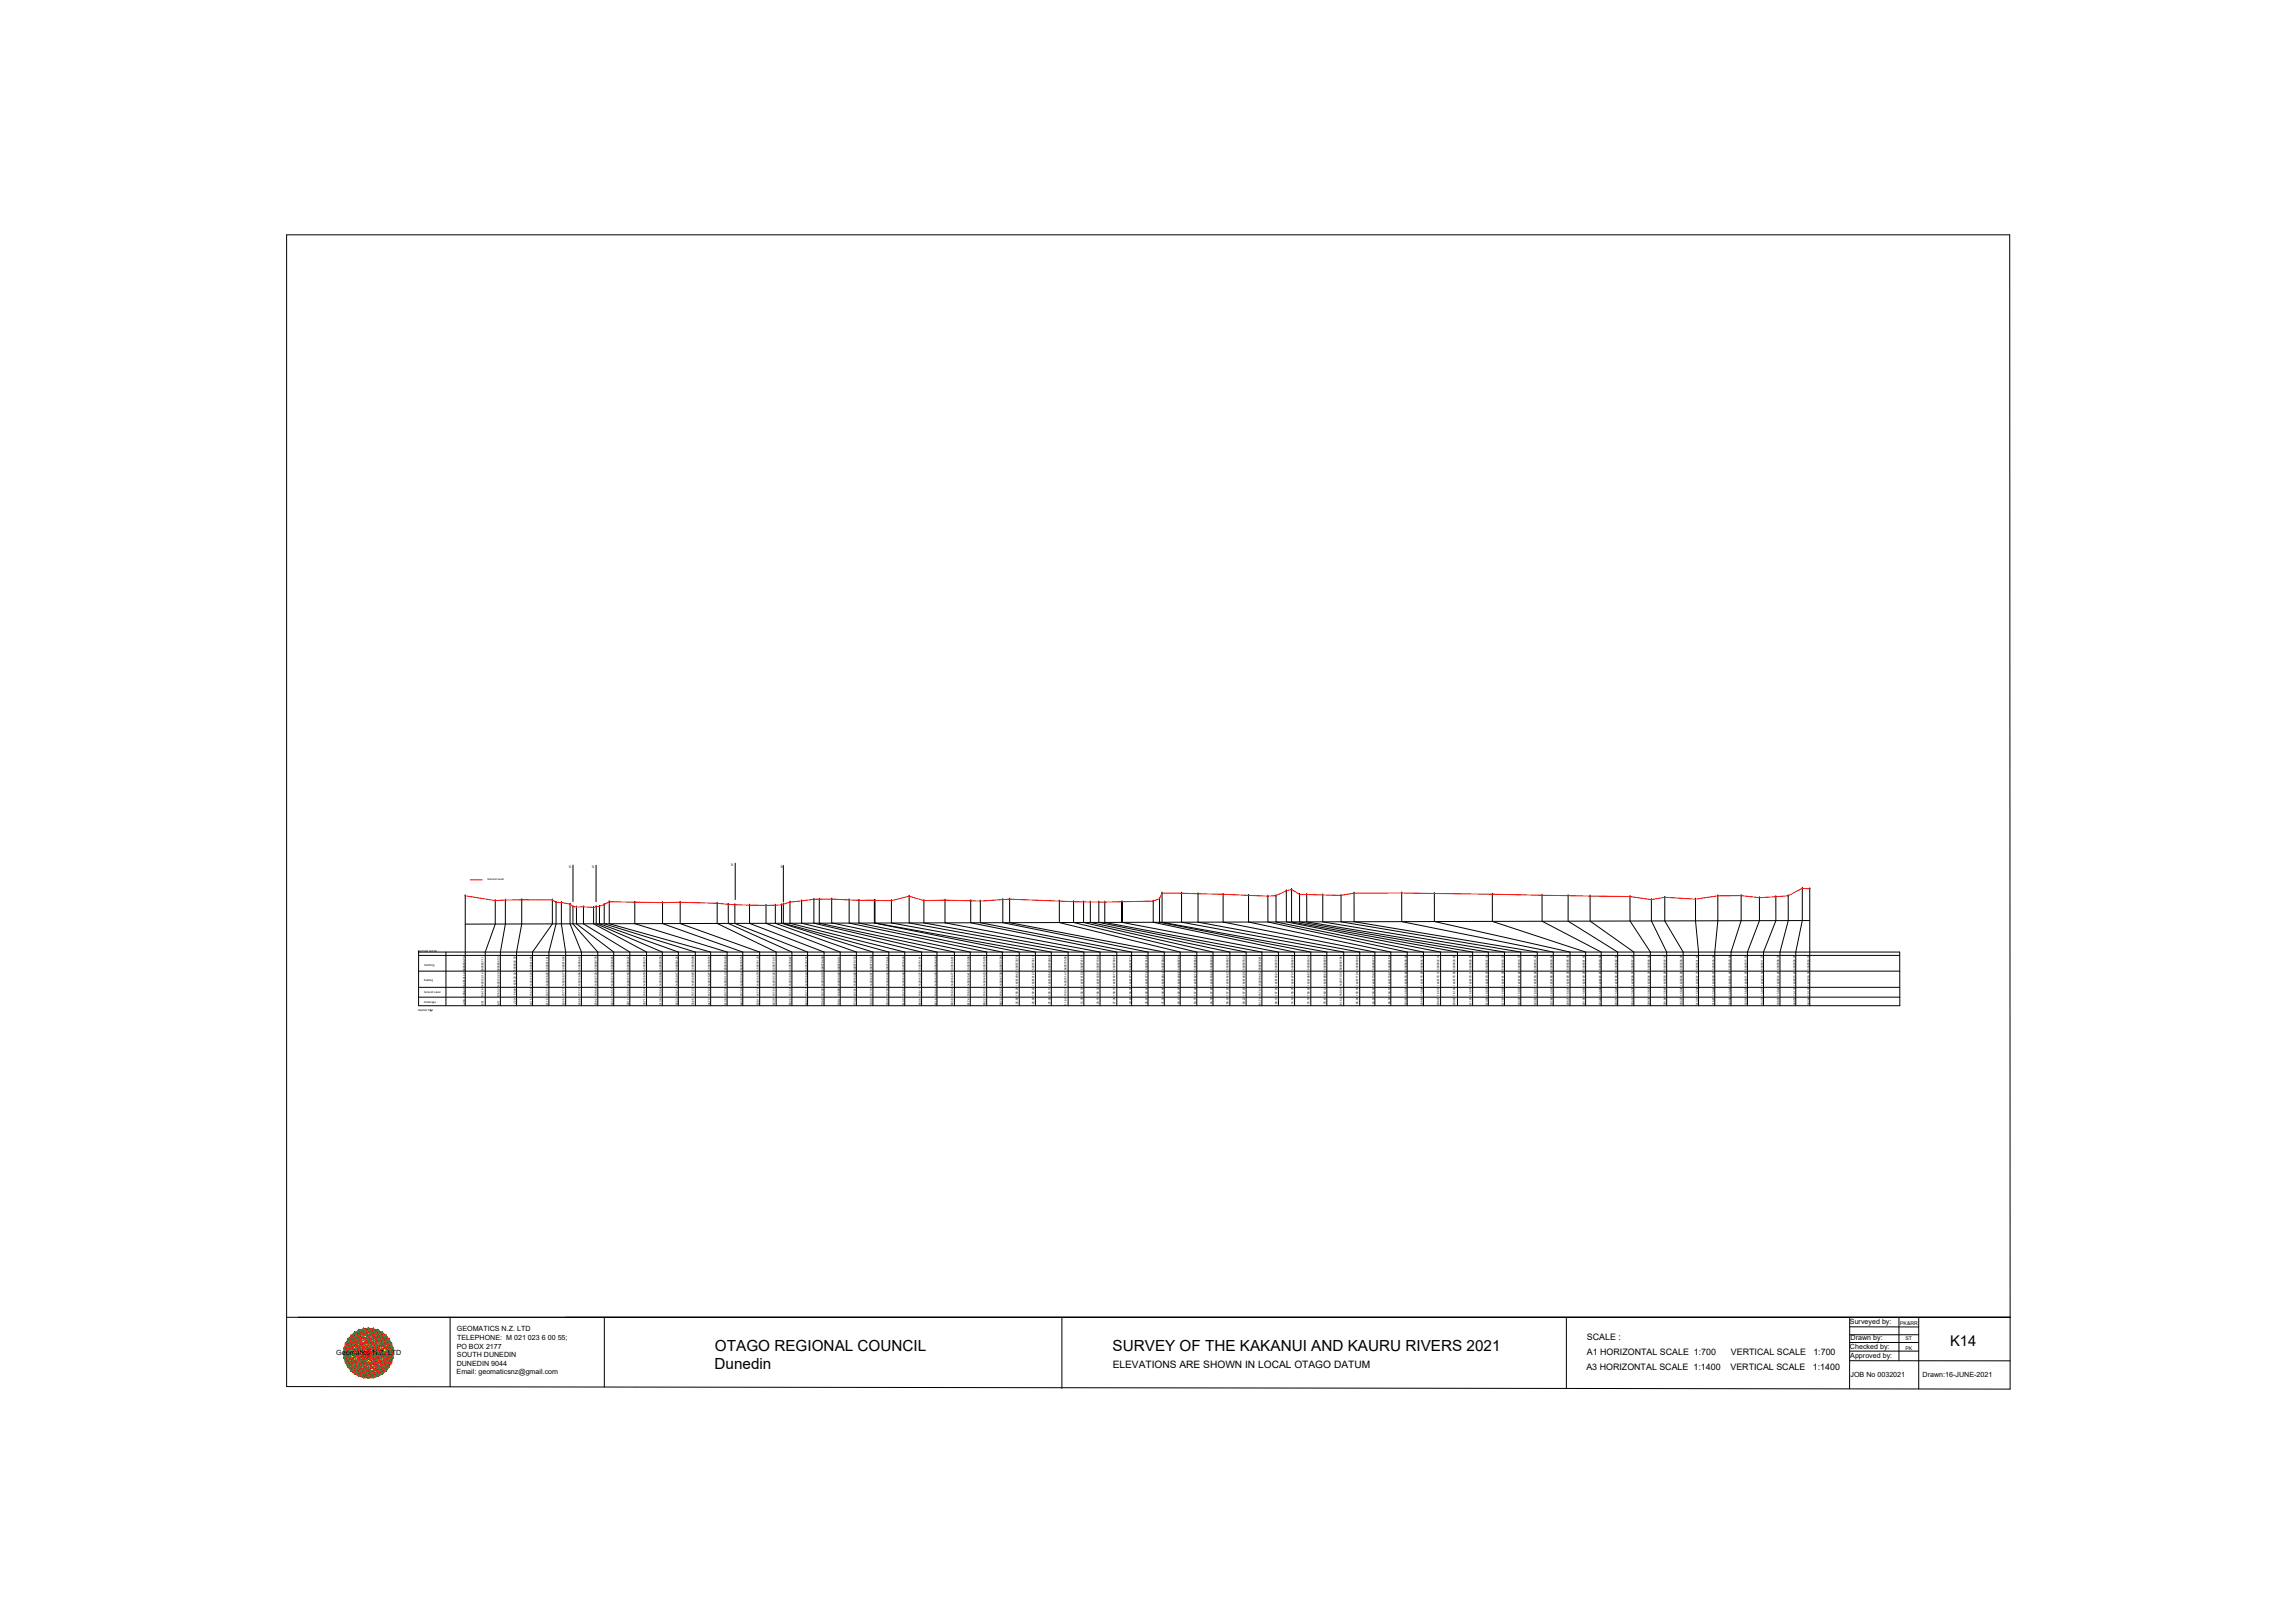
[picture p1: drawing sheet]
<svg xmlns="http://www.w3.org/2000/svg" width="420mm" height="297mm" viewBox="0 0 420 297" stroke-linecap="round" stroke-linejoin="round" font-family="sans-serif">
<defs><g id="words">
<g font-size="2.8">
<text x="130.8" y="250.6">Dunedin</text>
<text x="130.9" y="247.3">OTAGO REGIONAL COUNCIL</text>
<text x="203.7" y="247.3">SURVEY OF THE KAKANUI AND KAURU RIVERS 2021</text>
</g>
<text font-size="2.7" x="357" y="246.4">K14</text>
<text font-size="1.9" x="203.7" y="250.4">ELEVATIONS ARE SHOWN IN LOCAL OTAGO DATUM</text>
<g font-size="1.6">
<text x="290.5" y="245.3">SCALE :</text>
<text x="290.4" y="250.7">A3 HORIZONTAL SCALE 1:1400</text>
<text x="290.5" y="248">A1 HORIZONTAL SCALE 1:700</text>
<text x="316.8" y="250.7">VERTICAL SCALE</text>
<text x="316.9" y="248">VERTICAL SCALE</text>
<text x="331.9" y="250.7">1:1400</text>
<text x="332" y="248">1:700</text>
</g>
<g font-size="1.3">
<text x="83.6" y="243.7">GEOMATICS N.Z. LTD</text>
<text x="83.7" y="245.2">TELEPHONE: M 021 023 6 00 55;</text>
<text x="338.7" y="242.4">Surveyed by:</text>
<text x="338.8" y="245.3">Drawn by:</text>
<text x="61.6" y="248.1">Geomatics N.Z. LTD</text>
<text x="83.6" y="251.5">Email: geomaticsnz@gmail.com</text>
<text x="83.6" y="246.8">PO BOX 2177</text>
<text x="83.6" y="250">DUNEDIN 9044</text>
<text x="83.7" y="248.4">SOUTH DUNEDIN</text>
<text x="338.7" y="246.9">Checked by:</text>
<text x="338.7" y="248.6">Approved by:</text>
<text x="338.8" y="251.9">JOB No 0032021</text>
<text x="352" y="251.9">Drawn:16-JUNE-2021</text>
</g>
<g font-size=".9">
<text x="347.9" y="242.4">PK&amp;RR</text>
<text x="348.8" y="245.3">ST</text>
<text x="348.8" y="247">PK</text>
</g>
<g font-size=".5">
<text x="89.3" y="161.1">Ground Level</text>
<text x="104.6" y="158.9" transform="rotate(-90 104.6 158.9)">W</text>
<text x="108.8" y="158.9" transform="rotate(-90 108.8 158.9)">W</text>
<text x="134.2" y="158.5" transform="rotate(-90 134.2 158.5)">W</text>
<text x="143.3" y="158.8" transform="rotate(-90 143.3 158.8)">W</text>
<text x="76.6" y="174.1">DATUM 145.00</text>
<text x="77.7" y="179.6">Easting</text>
<text x="77.7" y="176.7">Northing</text>
<text x="76.6" y="185.1">Section K14</text>
<text x="77.7" y="181.7">Ground Level</text>
<text x="77.7" y="183.5">Chainage</text>
<text x="85.1" y="184" transform="rotate(-90 85.1 184)">-2.18</text>
<text x="85.1" y="182.4" transform="rotate(-90 85.1 182.4)">159.42 1426121.10 5005833.70</text>
<text x="88.5" y="184" transform="rotate(-90 88.5 184)">5.51</text>
<text x="88.5" y="182.5" transform="rotate(-90 88.5 182.5)">158.19 1426122.14 5005827.11</text>
<text x="91.5" y="184" transform="rotate(-90 91.5 184)">8.11</text>
<text x="91.5" y="182.5" transform="rotate(-90 91.5 182.5)">158.32 1426122.20 5005824.33</text>
<text x="94.4" y="184" transform="rotate(-90 94.4 184)">12.29</text>
<text x="94.4" y="182.4" transform="rotate(-90 94.4 182.4)">158.40 1426123.32 5005820.30</text>
<text x="97.4" y="184" transform="rotate(-90 97.4 184)">20.15</text>
<text x="97.4" y="182.3" transform="rotate(-90 97.4 182.3)">158.36 1426126.23 5005812.98</text>
<text x="100.4" y="184" transform="rotate(-90 100.4 184)">21.10</text>
<text x="100.4" y="182.3" transform="rotate(-90 100.4 182.3)">157.77 1426126.02 5005811.91</text>
<text x="103.3" y="184" transform="rotate(-90 103.3 184)">22.46</text>
<text x="103.3" y="182.3" transform="rotate(-90 103.3 182.3)">157.70 1426126.17 5005810.54</text>
<text x="106.3" y="184" transform="rotate(-90 106.3 184)">24.68</text>
<text x="106.3" y="182.3" transform="rotate(-90 106.3 182.3)">157.27 1426126.88 5005808.43</text>
<text x="109.3" y="184" transform="rotate(-90 109.3 184)">25.42</text>
<text x="109.3" y="182.3" transform="rotate(-90 109.3 182.3)">156.64 1426127.28 5005807.78</text>
<text x="112.2" y="184" transform="rotate(-90 112.2 184)">26.32</text>
<text x="112.2" y="182.3" transform="rotate(-90 112.2 182.3)">156.55 1426127.33 5005806.85</text>
<text x="115.2" y="184" transform="rotate(-90 115.2 184)">28.12</text>
<text x="115.2" y="182.3" transform="rotate(-90 115.2 182.3)">156.57 1426127.63 5005805.07</text>
<text x="118.2" y="184" transform="rotate(-90 118.2 184)">30.71</text>
<text x="118.2" y="182.3" transform="rotate(-90 118.2 182.3)">156.46 1426128.78 5005802.71</text>
<text x="121.1" y="184" transform="rotate(-90 121.1 184)">31.39</text>
<text x="121.1" y="182.3" transform="rotate(-90 121.1 182.3)">156.64 1426128.96 5005802.05</text>
<text x="124.1" y="184" transform="rotate(-90 124.1 184)">32.23</text>
<text x="124.1" y="182.3" transform="rotate(-90 124.1 182.3)">156.72 1426129.17 5005801.24</text>
<text x="127.1" y="184" transform="rotate(-90 127.1 184)">33.45</text>
<text x="127.1" y="182.3" transform="rotate(-90 127.1 182.3)">157.20 1426129.25 5005799.99</text>
<text x="130" y="184" transform="rotate(-90 130 184)">34.73</text>
<text x="130" y="182.3" transform="rotate(-90 130 182.3)">157.90 1426129.67 5005798.78</text>
<text x="133" y="184" transform="rotate(-90 133 184)">41.28</text>
<text x="133" y="182.3" transform="rotate(-90 133 182.3)">157.78 1426131.30 5005792.43</text>
<text x="136" y="184" transform="rotate(-90 136 184)">48.39</text>
<text x="136" y="182.3" transform="rotate(-90 136 182.3)">157.68 1426133.61 5005785.70</text>
<text x="138.9" y="184" transform="rotate(-90 138.9 184)">52.91</text>
<text x="138.9" y="182.3" transform="rotate(-90 138.9 182.3)">157.76 1426134.79 5005781.33</text>
<text x="141.9" y="184" transform="rotate(-90 141.9 184)">62.39</text>
<text x="141.9" y="182.3" transform="rotate(-90 141.9 182.3)">157.50 1426137.24 5005772.17</text>
<text x="144.8" y="184" transform="rotate(-90 144.8 184)">65.22</text>
<text x="144.8" y="182.3" transform="rotate(-90 144.8 182.3)">157.24 1426138.10 5005769.47</text>
<text x="147.8" y="184" transform="rotate(-90 147.8 184)">66.93</text>
<text x="147.8" y="182.3" transform="rotate(-90 147.8 182.3)">157.13 1426138.40 5005767.78</text>
<text x="150.8" y="184" transform="rotate(-90 150.8 184)">70.69</text>
<text x="150.8" y="182.3" transform="rotate(-90 150.8 182.3)">157.02 1426139.19 5005764.09</text>
<text x="153.7" y="184" transform="rotate(-90 153.7 184)">74.91</text>
<text x="153.7" y="182.3" transform="rotate(-90 153.7 182.3)">156.96 1426140.60 5005760.11</text>
<text x="156.7" y="184" transform="rotate(-90 156.7 184)">77.30</text>
<text x="156.7" y="182.3" transform="rotate(-90 156.7 182.3)">157.01 1426140.94 5005757.72</text>
<text x="159.7" y="184" transform="rotate(-90 159.7 184)">78.90</text>
<text x="159.7" y="182.3" transform="rotate(-90 159.7 182.3)">157.10 1426142.07 5005756.38</text>
<text x="162.6" y="184" transform="rotate(-90 162.6 184)">79.36</text>
<text x="162.6" y="182.3" transform="rotate(-90 162.6 182.3)">157.25 1426142.42 5005756.01</text>
<text x="165.6" y="184" transform="rotate(-90 165.6 184)">81.05</text>
<text x="165.6" y="182.3" transform="rotate(-90 165.6 182.3)">157.81 1426142.49 5005754.26</text>
<text x="168.6" y="184" transform="rotate(-90 168.6 184)">84.04</text>
<text x="168.6" y="182.3" transform="rotate(-90 168.6 182.3)">158.11 1426143.37 5005751.41</text>
<text x="171.5" y="184" transform="rotate(-90 171.5 184)">87.18</text>
<text x="171.5" y="182.3" transform="rotate(-90 171.5 182.3)">158.51 1426143.93 5005748.30</text>
<text x="174.5" y="184" transform="rotate(-90 174.5 184)">88.58</text>
<text x="174.5" y="182.3" transform="rotate(-90 174.5 182.3)">158.54 1426144.17 5005746.91</text>
<text x="177.5" y="184" transform="rotate(-90 177.5 184)">91.74</text>
<text x="177.5" y="182.3" transform="rotate(-90 177.5 182.3)">158.58 1426145.41 5005743.98</text>
<text x="180.4" y="184" transform="rotate(-90 180.4 184)">96.22</text>
<text x="180.4" y="182.3" transform="rotate(-90 180.4 182.3)">158.35 1426146.23 5005739.55</text>
<text x="183.4" y="184" transform="rotate(-90 183.4 184)">98.72</text>
<text x="183.4" y="182.3" transform="rotate(-90 183.4 182.3)">158.27 1426147.39 5005737.29</text>
<text x="186.4" y="184" transform="rotate(-90 186.4 184)">102.68 158.28 1426149.42 5005733.76</text>
<text x="189.3" y="184" transform="rotate(-90 189.3 184)">102.84 158.22 1426151.27 5005734.17</text>
<text x="192.3" y="184" transform="rotate(-90 192.3 184)">107.06 158.17 1426150.62 5005729.55</text>
<text x="195.3" y="184.1" transform="rotate(-90 195.3 184.1)">111.60 159.31 1426151.47 5005725.06</text>
<text x="198.2" y="184" transform="rotate(-90 198.2 184)">115.39 158.19 1426151.58 5005721.15</text>
<text x="201.2" y="184" transform="rotate(-90 201.2 184)">120.78 158.30 1426152.91 5005715.92</text>
<text x="204.2" y="184" transform="rotate(-90 204.2 184)">127.38 158.15 1426154.71 5005709.57</text>
<text x="207.1" y="184" transform="rotate(-90 207.1 184)">129.83 158.07 1426157.19 5005707.74</text>
<text x="210.1" y="184" transform="rotate(-90 210.1 184)">135.61 158.47 1426157.74 5005701.88</text>
<text x="213.1" y="184" transform="rotate(-90 213.1 184)">137.35 158.56 1426158.19 5005700.20</text>
<text x="216" y="184" transform="rotate(-90 216 184)">150.10 158.07 1426160.66 5005687.64</text>
<text x="219" y="184" transform="rotate(-90 219 184)">153.75 157.92 1426162.79 5005684.46</text>
<text x="222" y="184" transform="rotate(-90 222 184)">156.30 157.85 1426163.80 5005682.09</text>
<text x="224.9" y="184" transform="rotate(-90 224.9 184)">158.03 157.83 1426164.55 5005680.51</text>
<text x="227.9" y="184" transform="rotate(-90 227.9 184)">160.22 157.83 1426164.90 5005678.33</text>
<text x="230.9" y="184.1" transform="rotate(-90 230.9 184.1)">161.74 157.81 1426164.42 5005676.61</text>
<text x="233.8" y="184" transform="rotate(-90 233.8 184)">166.16 157.90 1426165.61 5005672.35</text>
<text x="236.8" y="184" transform="rotate(-90 236.8 184)">174.16 158.07 1426167.57 5005664.59</text>
<text x="239.7" y="184" transform="rotate(-90 239.7 184)">175.78 158.69 1426168.93 5005663.30</text>
<text x="242.7" y="184" transform="rotate(-90 242.7 184)">176.43 160.12 1426168.50 5005662.50</text>
<text x="245.7" y="184.1" transform="rotate(-90 245.7 184.1)">181.42 160.09 1426170.55 5005657.90</text>
<text x="248.6" y="184" transform="rotate(-90 248.6 184)">185.65 159.95 1426171.94 5005653.90</text>
<text x="251.6" y="184" transform="rotate(-90 251.6 184)">192.07 159.81 1426173.93 5005647.79</text>
<text x="254.6" y="184" transform="rotate(-90 254.6 184)">198.59 159.53 1426175.91 5005641.58</text>
<text x="257.5" y="184" transform="rotate(-90 257.5 184)">203.54 159.34 1426176.64 5005636.63</text>
<text x="260.5" y="184" transform="rotate(-90 260.5 184)">205.63 159.46 1426176.87 5005634.52</text>
<text x="263.5" y="184" transform="rotate(-90 263.5 184)">208.27 160.72 1426178.13 5005632.14</text>
<text x="266.4" y="184" transform="rotate(-90 266.4 184)">209.62 161.04 1426178.66 5005630.89</text>
<text x="269.4" y="184" transform="rotate(-90 269.4 184)">211.65 159.79 1426179.11 5005628.90</text>
<text x="272.4" y="184" transform="rotate(-90 272.4 184)">213.50 159.75 1426179.79 5005627.18</text>
<text x="275.3" y="184" transform="rotate(-90 275.3 184)">217.61 159.63 1426181.09 5005623.27</text>
<text x="278.3" y="184" transform="rotate(-90 278.3 184)">222.29 159.53 1426182.44 5005618.79</text>
<text x="281.3" y="184" transform="rotate(-90 281.3 184)">225.63 160.11 1426183.04 5005615.49</text>
<text x="284.2" y="184" transform="rotate(-90 284.2 184)">237.84 160.14 1426186.88 5005603.89</text>
<text x="287.2" y="184" transform="rotate(-90 287.2 184)">246.21 160.01 1426189.39 5005595.90</text>
<text x="290.2" y="184" transform="rotate(-90 290.2 184)">261.08 159.83 1426193.38 5005581.58</text>
<text x="293.1" y="184" transform="rotate(-90 293.1 184)">273.82 159.56 1426197.86 5005569.62</text>
<text x="296.1" y="184" transform="rotate(-90 296.1 184)">280.51 159.46 1426198.83 5005562.93</text>
<text x="299.1" y="184" transform="rotate(-90 299.1 184)">286.14 159.35 1426200.01 5005557.41</text>
<text x="302" y="184" transform="rotate(-90 302 184)">296.36 159.23 1426204.30 5005548.02</text>
<text x="305" y="184" transform="rotate(-90 305 184)">301.84 158.44 1426203.89 5005542.18</text>
<text x="308" y="184" transform="rotate(-90 308 184)">305.27 159.04 1426204.88 5005538.90</text>
<text x="310.9" y="184" transform="rotate(-90 310.9 184)">313.15 158.56 1426207.70 5005531.51</text>
<text x="313.9" y="184" transform="rotate(-90 313.9 184)">318.87 159.41 1426209.52 5005526.09</text>
<text x="316.9" y="184" transform="rotate(-90 316.9 184)">324.84 159.47 1426211.46 5005520.43</text>
<text x="319.8" y="184" transform="rotate(-90 319.8 184)">329.53 158.93 1426211.55 5005515.57</text>
<text x="322.8" y="184" transform="rotate(-90 322.8 184)">333.74 159.19 1426213.54 5005511.77</text>
<text x="325.7" y="184" transform="rotate(-90 325.7 184)">336.91 159.42 1426214.48 5005508.74</text>
<text x="328.7" y="184" transform="rotate(-90 328.7 184)">340.52 161.33 1426215.43 5005505.26</text>
<text x="331.3" y="184" transform="rotate(-90 331.3 184)">342.44 161.22 1426216.35 5005503.53</text>
</g>
</g></defs>
<!-- layer: 0 -->
<g fill="none" stroke="#000" stroke-width=".18">
<path d="M52.5 43h315.4l.1 211.2-315.5-.4zM76.6 174.2h.1M76.6 174.2h271.2v9.9h-271.2zM76.6 177.7h271.2M76.6 174.9h271.2M76.6 174.2v.1M81.6 174.2v9.9M85.2 163.9h.1M85.2 163.9v20.2M90.7 164.8h.1M90.7 164.8v4.3l-1.9 5.1v9.9M92.5 164.7h.1"/>
<path d="M92.5 164.7v4.4l-.9 5.1v9.9M95.5 164.7h.1M95.5 164.7v4.4l-.9 5.1v9.9M101.1 164.7h.1M101.1 164.7v4.4l-3.6 5.1v9.9M101.8 165.1h.1M101.8 165.1v4l-1.3 5.1v9.9M102.8 165.2h.1M102.8 165.2v3.9l.8 5.1v9.9M104.4 165.5h.1M104.4 165.5v3.6l2 5.1v9.9M104.9 165.9h.1"/>
<path d="M104.9 165.9v3.2l4.5 5.1v9.9M105.5 166h.1M105.5 166v3.1l6.9 5.1v9.9M106.8 166h.1M106.8 166v3.1l8.5 5.1v9.9M108.7 166.1h.1M108.7 166.1v3l9.7 5.1v9.9M109.2 165.9h.1M109.2 165.9v3.2l12.1 5.1v9.9M109.2 165.9h-.1M109.7 165.9h.1M109.7 165.9v3.2l14.5 5.1v9.9"/>
<path d="M110.6 165.5h.1M110.6 165.5v3.6l16.7 5.1v9.9M111.5 165h.1M111.5 165v4.1l18.6 5.1v9.9M116.2 165.1h.1M116.2 165.1v3.9l16.9 5.2v9.9M121.3 165.2h.1M121.3 165.2v3.8l14.7 5.2v9.9M124.5 165.1h.1M124.5 165.1v3.9l14.6 5.2v9.9M131.3 165.3h.1M131.3 165.3v3.7l10.8 5.2v9.9"/>
<path d="M133.3 165.5h.1M133.3 165.5v3.5l11.7 5.2v9.9M134.5 165.6h.1M134.5 165.6v3.4M137.2 165.7h.1M137.2 165.7v3.3l13.7 5.2v9.9M140.2 165.7h.1M140.2 165.7v3.3l13.6 5.2v9.9M140.3 165.7h-.1M141.9 165.7h.1M141.9 165.7v3.3l14.9 5.2v9.9M142 165.7h-.1"/>
<path d="M143.1 165.6h.1M143.1 165.6v3.4l16.7 5.2v9.9M143.4 165.5h.1M143.4 165.5v3.5l19.3 5.2v9.9M144.6 165.1h.1M144.6 165.1v3.9l21 5.2v9.9M146.7 164.9h.1M146.8 164.9h.1M146.8 164.9v4.1l21.9 5.2v9.9M146.8 164.9h-.1M147.8 174.2v9.9M149 164.6h.1"/>
<path d="M149 164.6v4.4l22.5 5.2v9.9M150 164.6h.1M150 164.6v4.4l24.7 5.2v9.9M152.3 164.5h.1M152.3 164.5v4.4l25.3 5.3v9.9M155.4 164.7h.1M155.5 164.7h.1M155.5 164.7v4.2l25.1 5.3v9.9M155.5 164.7h-.1M157.2 164.8h.1M157.2 164.8v4.1l26.3 5.3v9.9M160.1 164.8h.1"/>
<path d="M160.1 164.8v4.1l26.5 5.3v9.9M160.2 164.8h.1M160.2 164.8v4.1l29.4 5.3v9.9M163.2 164.8h.1M163.2 164.8v4.1l29.3 5.3v9.9M166.4 164h.1M166.4 164v4.9l29.1 5.3v9.9M166.5 164h-.1M169.1 164.8h.1M169.1 164.8v4.1l29.3 5.3v9.9M173 164.8h.1M173 164.7v.1"/>
<path d="M173 164.8v4.1l28.4 5.3v9.9M177.7 164.9h.1M177.7 164.9v4l26.8 5.3v9.9M179.5 164.9h.1M179.5 164.9v4l27.7 5.3v9.9M183.6 164.6h.1M183.6 164.6v4.3l26.6 5.3v9.9M184.8 164.6h.1M184.8 164.6v4.3l28.3 5.3v9.9M193.9 164.9h.1M193.9 164.9v3.9l22.2 5.4v9.9M194 164.9h-.1"/>
<path d="M196.5 165h.1M196.5 165v3.8l22.6 5.4v9.9M196.6 165h-.1M198.4 165.1h.1M198.4 165.1v3.7l23.7 5.4v9.9M199.6 165.1h.1M199.6 165.1v3.7l25.6 5.4v9.9M201.2 165.1h.1M201.2 165.1v3.7l26.9 5.4v9.9M202.3 165.1h.1M202.3 165.1v3.7l28.7 5.4v9.9M205.4 165h.1"/>
<path d="M205.4 168.8v-3.8v3.8l28.7 5.4v9.9M211.1 164.9h.1M211.1 164.9v3.9l25.9 5.4v9.9M212.3 164.5h.1M212.3 164.5v4.3l27.7 5.4v9.9M212.7 163.4h.1M212.7 163.4v5.4l30.2 5.4v9.9M212.8 163.4l-.1 .1M216.3 163.5h.1M216.3 163.5v5.3l29.7 5.4v9.9M219.3 163.6h.1M219.3 163.6v5.2l29.6 5.4v9.9"/>
<path d="M223.9 163.7h.1M223.9 163.7v5.1l27.8 5.4v9.9M228.6 163.9h.1M228.6 163.9v4.9l26 5.4v9.9M232.1 164h.1M232.1 164v4.7l25.5 5.5v9.9M233.6 163.9h.1M233.6 163.9v4.8l27 5.5v9.9M235.5 163h.1M235.5 163v5.7l28.2 5.5v9.9M236.5 162.8h.1M236.5 162.8v5.9l30.3 5.5v9.9"/>
<path d="M237.9 163.7h.1M237.9 163.7v5l31.7 5.5v9.9M239.2 163.7h.1M239.2 163.7v5l33.3 5.5v9.9M242.2 163.8h.1M242.2 163.8v4.9l33.2 5.5v9.9M245.5 163.9h.1M245.5 163.9v4.8l32.9 5.5v9.9M247.9 163.5h.1M247.9 163.5v5.2l33.5 5.5v9.9M247.9 163.4v.1M256.6 163.4h.1"/>
<path d="M256.6 163.4v5.3l27.8 5.5v9.9M262.6 163.5h.1M262.6 163.5v5.2l24.8 5.5v9.9M273.2 163.7h.1M273.2 163.7v4.9l17.1 5.6v9.9M282.3 163.9h.1M282.3 163.9v4.7l10.8 5.6v9.9M287.1 163.9h.1M287.1 163.9v4.7l9.1 5.6v9.9M291.1 164h.1M291.1 164v4.6l8 5.6v9.9M298.4 164.1h.1"/>
<path d="M298.4 164.1v4.5l3.7 5.6v9.9M302.3 164.6v.1M302.3 164.6h.1M302.3 164.6v4l2.8 5.6v9.9M304.8 164.2h.1M304.8 164.2v4.4l3.3 5.6v9.9M310.4 164.6h.1M310.4 164.6v3.9l.6 5.7v9.9M310.4 164.5v.1M314.5 164h.1M314.5 164v4.5l-.6 5.7v9.9M314.5 163.9v.1"/>
<path d="M318.7 163.9h.1M318.8 163.9h.1M318.8 163.9v4.6l-1.9 5.7v9.9M318.8 163.9h-.1M322.1 164.3h.1M322.1 164.3v4.2l-2.2 5.7v9.9M325.1 164.1h.1M325.1 164.1v4.4l-2.2 5.7v9.9M327.4 163.9h.1M327.4 163.9v4.6l-1.5 5.7v9.9M330 162.6h.1M330 162.6v5.9l-1.2 5.7v9.9"/>
<path d="M331.3 162.7h.1M331.3 162.7v21.4M331.3 168.5l-246.1 .6M76.6 182.5h271.2M76.6 180.7h271.2M78.9 185h.1M52.5 241.1h315.5M82.4 241.1v12.7M110.6 241.1v12.8M194.4 241.1v13M286.8 241.1v13M338.6 245.7h12.7"/>
<path d="M338.6 249l29.4 .1M338.6 242.8l12.7 .1M338.6 247.3h12.7M338.6 244.3h12.7M338.6 241.1v13.1M347.7 241.1v7.8M351.3 241.1v13.1"/>
</g>
<!-- layer: geo -->
<g fill="none" stroke="#545454" stroke-width=".18">
<path d="M62.9 247.7h9.1M63 246.8h9v1.8h-9zM63.2 245.9h.1M63.2 245.9h8.5v3.5h-8.5zM63.7 245.1h7.6v5.1h-7.6zM64.2 244.4h6.5v6.5h-6.5zM64.9 243.9h.1M64.9 243.9h5.1v7.6h-5.1zM65.7 243.4h3.5v8.5h-3.5zM66.6 243.2h1.8v8.9h-1.8zM67.5 243.1v9.1M71.3 245.1h.1"/>
<path d="M72 246.8h.1"/>
</g>
<g fill="none" stroke="#ff0" stroke-width=".18">
<path d="M62.9 247.7l4.6-4.6 4.5 4.6-4.5 4.5-4.5-4.5M63 246.8l3.6-3.6 5.4 5.4-3.6 3.5zM63.7 245.1l1.2-1.2 6.4 6.3-1.3 1.3zM64.2 250.9h.1M64.2 244.4l6.5 6.5M65.7 243.4l6 6-2.5 2.5-6-6zM68.4 252.1h.1M68.4 243.2l3.6 3.6-5.4 5.4-3.6-3.6zM69.2 243.4l2.5 2.5-6 6-2.5-2.5zM70 243.9l1.3 1.2-6.4 6.4-1.2-1.3zM70.7 244.4h.1M70.7 244.4l-6.5 6.5"/>
<path d="M70.8 250.9h.1"/>
</g>
<g fill="none" stroke="#00b85c" stroke-width=".18">
<path d="M62.9 247.7l7.8-3.3 1.3 3.3-7.8 3.2zM63 246.8l7-2.9 2 4.7-7.1 2.9zM63 248.6l8.3-3.5 .7 1.7-8.3 3.4zM63.2 245.9l4.3 1.8M63.2 245.9l2.5 6M63.7 245.1l4.7-1.9 2.9 7-4.7 2zM64.2 244.4l3.3-1.3 3.2 7.8-3.2 1.3zM64.9 243.9l1.7-.7 3.4 8.3-1.6 .7zM65.7 243.4l1.8 4.3M67.5 247.7l1.7 4.2M67.5 247.7l4.2 1.7-2.5-6-3.5 8.5M69.2 243.4l-6 2.5"/>
<path d="M71.7 245.9l-8.5 3.5M71.7 249.4l-6 2.5"/>
</g>
<g fill="none" stroke="#f00" stroke-width=".18">
<path d="M62.9 247.7l.3 1.7M62.9 247.7l2.8 4.2M62.9 247.7l6.3 4.2M62.9 247.7h.1M63 248.6h.1M63 246.8h.1M63 246.8l4.5 .9M63 246.8l.7 3.4M63 246.8l3.6 5.3M63 248.6l1.9 2.9M63 248.5l5.4 3.6M63 246.8l7 4.7"/>
<path d="M63 248.6l8.3 1.6M63.2 245.9l1 5M63.2 245.9l4.3 6.3M63.2 249.4l1 1.5M63.2 249.4l4.3 2.8M63.2 245.9l7.5 5M63.2 245.9l8.9 1.8M63.2 249.4l7.5 1.5M63.2 245.9l-.3 1.8M63.2 245.9h.1M63.3 249.4h.1M63.7 250.2h.1"/>
<path d="M63.7 245.1h.1M63.7 245.1l3.8 2.6M63.7 245.1l1.2 6.4M63.7 245.1l4.7 7M63.7 250.2l2.9 1.9M63.7 245.1l8.3 1.7M63.7 250.2l6.3 1.3M63.7 245.1l-.7 3.4M64.2 244.5h.1M64.2 244.4l1.5 7.5M64.2 244.4l5 7.5M64.2 244.4l7.5 5-8.8-1.7"/>
<path d="M64.2 250.9l1.5 1M64.2 244.4l-1 1.5M64.2 244.4l7.5 1.5M64.2 250.9l5 1M64.2 244.4l-1 5M64.3 250.9h.1M64.9 243.9h.1M64.9 251.5h.1M64.9 243.9l2.6 3.8M64.9 243.9l1.7 8.2M64.9 243.9l-1.9 2.9M64.9 251.5l3.5 .6"/>
<path d="M64.9 243.9l-1.2 6.3M65.7 243.5h.1M65.7 243.4l1.8 8.8M65.7 243.4l5 7.5M65.7 243.4l-1.5 1M65.7 243.4l6.3 4.3M65.7 243.4l-2.8 4.3M65.7 243.4l5 1M65.7 251.9l1.8 .3M65.7 243.4l-1.5 7.5M65.8 251.9h.1M66.6 243.2h.1"/>
<path d="M66.6 252.2h.1M66.6 243.2l.9 4.5M66.6 243.2l-2.9 1.9M66.6 243.2l-3.6 5.3M66.6 243.2l3.4 .7M66.6 243.2l-1.7 8.3M67.4 243.1h.1M67.5 247.7l.9 4.5M67.5 247.7l2.5 3.8M67.5 247.7l3.8 2.5M67.5 247.7l4.5 .9M67.5 247.7l-4.5 .9"/>
<path d="M67.5 247.7l-2.6 3.8M67.5 243.1l1.7 8.8M67.5 243.1l-1.8 .3M67.5 243.1l4.2 6.3M67.5 243.1l-4.3 2.8M67.5 243.1l4.2 2.8M67.5 243.1l-4.3 6.3M67.5 243.1l1.7 .3M67.5 243.1l-1.8 8.8M67.5 252.2h.1M68.4 252.1h.1M68.4 243.2h.1"/>
<path d="M68.4 243.2l-1.8 9M68.4 243.2l1.6 8.3M68.4 243.2l-3.5 .7M68.4 243.2l3.6 5.4M68.4 243.2l-5.4 3.6M68.4 243.2l2.9 1.9M68.4 243.2l-4.7 7M69.2 243.4h.1M69.2 243.4l1.5 7.5M69.2 243.4l-5 1M69.2 251.9l-1.7 .3M69.2 243.4l2.8 4.3"/>
<path d="M69.2 243.4l-6.3 4.3M69.2 243.4l1.5 1M69.2 243.4l-5 7.5M69.2 243.4l-1.7 8.8M69.2 251.9h.1M70 251.5h.1M70 243.9h.1M70 243.9l-2.5 3.8M70 243.9l1.3 6.3M70 243.9l-6.3 1.2M70 251.5l-3.4 .6M70 243.9l2 2.9"/>
<path d="M70 243.9l-7 4.6M70 243.9l-1.6 8.2M70.7 244.4h.1M70.7 244.4l1 5M70.7 244.4l-7.5 1.5M70.7 250.9l-5 1M70.7 244.4l1 1.5M70.7 244.4l-7.5 5M70.7 250.9l-1.5 1M70.7 244.4l-5 7.5M70.7 244.4l-1.5 7.5M70.7 250.9h.1"/>
<path d="M71.3 245.1h.1M71.3 245.1l-7.6 5.1M71.3 245.1l.7 3.5M71.3 245.1l-8.3 1.7M71.3 250.2l-6.4 1.3M71.3 250.2l-2.9 1.9M71.3 245.1l-4.7 7M71.3 245.1l-1.3 6.4M71.3 250.2h.1M71.3 245.1l-6.4-1.2 7.1 4.6M71.7 245.9h.1M71.7 249.4h.1"/>
<path d="M71.7 245.9l.3 1.8M71.7 249.4l-7.5 1.5M71.7 249.4l-4.2 2.8M71.7 249.4l-1 1.5M71.7 245.9l-1 5M71.7 245.9l-8.8 1.8M71.7 245.9l-7.5 5M71.7 245.9l-4.2 6.3M72 246.8h.1M72 248.5h.1M72 246.8l-4.5 .9M72 248.6l-8.3 1.6"/>
<path d="M72 246.8l-5.4-3.6 4.7 7M72 246.8l-7.1 4.7M72 248.6l-5.4 3.5M72 246.8l-3.6 5.3M72 248.5l-2 3M72 246.8l-.7 3.4M72 247.6h.1M72 247.7l-8.8 1.7M72 247.7l-6.3 4.2M72 247.7l-2.8 4.2M72 247.7l-.3 1.7"/>
</g>
<!-- layer: 0 -->
<path d="M86.1 161h2.2M331.3 162.7l-1.3-.1-2.6 1.3-5.3 .4-3.3-.4-4.3 .1-4.1 .6-5.6-.4-2.5 .4-3.9-.5-41.8-.7-8.7 .1-2.4 .4-3.3-.1-4.3-.1-1.4-.9-1 .2-1.9 .9-1.5 .1-8.2-.3-11.2-.3-.4 1.1-1.2 .4-11.5 .2-14.8-.5a65 65 0 0 1-11.8 .2h-3.9l-2.7-.8-3.2 .8-7.7-.1a44.1 44.1 0 0 0-10.9 .4l-1.2 .4a55.6 55.6 0 0 1-12.1-.2l-6.8-.2-13-.1a6.2 6.2 0 0 1-4.7 1l-1.9-.1-.5-.4-2.6-.4-.7-.4h-5.6l-4.8 .1-5.5-.9" fill="none" stroke="#f00" stroke-width=".18"/>
<!-- layer: Datum revision K8-21 -->
<path d="M104.9 158.3v6.7M109.1 158.4v6.6M134.6 158v6.6M143.4 158.4v6.6M134.5 169l13.3 5.2" fill="none" stroke="#000" stroke-width=".18"/>
<use href="#words"/>
</svg>
